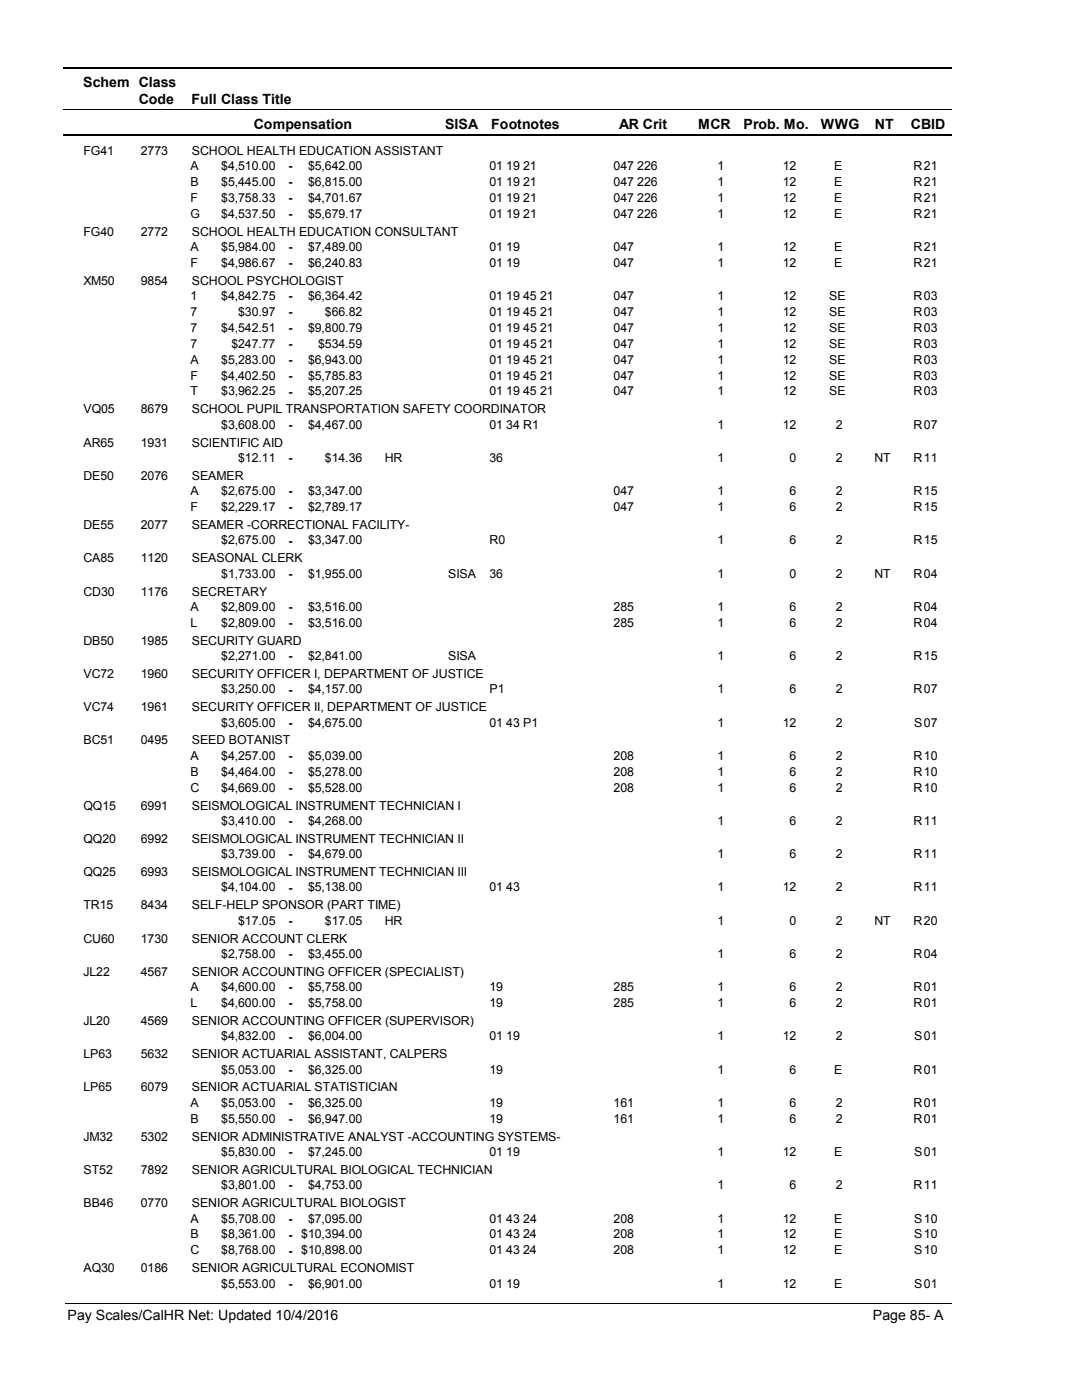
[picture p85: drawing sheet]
<svg xmlns="http://www.w3.org/2000/svg" width="216mm" height="279mm" viewBox="0 0 216 279" stroke-linecap="round" stroke-linejoin="round" font-family="sans-serif">
<defs><g id="words">
<g font-size="2.8">
<text x="16.6" y="17.3">Schem Class</text>
<text x="27.7" y="20.7">Code</text>
<text x="38.2" y="20.7">Full Class Title</text>
<text x="50.6" y="25.7">Compensation</text>
<text x="88.7" y="25.7">SISA</text>
<text x="98" y="25.7">Footnotes</text>
<text x="123.5" y="25.7">AR Crit</text>
<text x="139.2" y="25.7">MCR</text>
<text x="148.3" y="25.7">Prob. Mo.</text>
<text x="163.7" y="25.7">WWG</text>
<text x="174.5" y="25.7">NT</text>
<text x="181.6" y="25.7">CBID</text>
<text x="13.5" y="263.5">Pay Scales/CalHR Net: Updated 10/4/2016</text>
<text x="174.1" y="263.5">Page 85- A</text>
</g>
<g font-size="2.5">
<text x="16.6" y="30.8">FG41</text>
<text x="28.1" y="30.8">2773</text>
<text x="38" y="33.9">A</text>
<text x="38.2" y="30.8">SCHOOL HEALTH EDUCATION ASSISTANT</text>
<text x="44.1" y="33.9">$4,510.00</text>
<text x="57.5" y="33.9">-</text>
<text x="61.4" y="33.9">$5,642.00</text>
<text x="97.6" y="33.9">01 19 21</text>
<text x="122.4" y="33.9">047 226</text>
<text x="143.1" y="33.9">1</text>
<text x="156.1" y="33.9">12</text>
<text x="166.3" y="33.9">E</text>
<text x="182.2" y="33.9">R</text>
<text x="184.2" y="33.9">21</text>
<text x="38" y="37.1">B</text>
<text x="38" y="40.3">F</text>
<text x="44.1" y="37.1">$5,445.00</text>
<text x="44.1" y="40.3">$3,758.33</text>
<text x="57.5" y="37.1">-</text>
<text x="57.5" y="40.3">-</text>
<text x="61.4" y="37.1">$6,815.00</text>
<text x="61.4" y="40.3">$4,701.67</text>
<text x="97.6" y="37.1">01 19 21</text>
<text x="97.6" y="40.3">01 19 21</text>
<text x="122.4" y="37.1">047 226</text>
<text x="122.4" y="40.3">047 226</text>
<text x="143.1" y="37.1">1</text>
<text x="143.1" y="40.3">1</text>
<text x="156.1" y="37.1">12</text>
<text x="156.1" y="40.3">12</text>
<text x="166.3" y="37.1">E</text>
<text x="166.3" y="40.3">E</text>
<text x="182.2" y="37.1">R</text>
<text x="182.2" y="40.3">R</text>
<text x="184.2" y="37.1">21</text>
<text x="184.2" y="40.3">21</text>
<text x="16.6" y="47">FG40</text>
<text x="28.1" y="47">2772</text>
<text x="38" y="43.4">G</text>
<text x="38.2" y="47">SCHOOL HEALTH EDUCATION CONSULTANT</text>
<text x="44.1" y="43.4">$4,537.50</text>
<text x="57.5" y="43.5">-</text>
<text x="61.4" y="43.4">$5,679.17</text>
<text x="97.6" y="43.4">01 19 21</text>
<text x="122.4" y="43.4">047 226</text>
<text x="143.1" y="43.4">1</text>
<text x="156.1" y="43.4">12</text>
<text x="166.3" y="43.4">E</text>
<text x="182.2" y="43.4">R</text>
<text x="184.2" y="43.4">21</text>
<text x="38" y="50.1">A</text>
<text x="38" y="53.3">F</text>
<text x="44.1" y="50.1">$5,984.00</text>
<text x="44.1" y="53.3">$4,986.67</text>
<text x="57.5" y="50.1">-</text>
<text x="57.5" y="53.3">-</text>
<text x="61.4" y="50.1">$7,489.00</text>
<text x="61.4" y="53.3">$6,240.83</text>
<text x="97.6" y="50.1">01 19</text>
<text x="97.6" y="53.3">01 19</text>
<text x="122.4" y="50.1">047</text>
<text x="122.4" y="53.3">047</text>
<text x="143.1" y="50.1">1</text>
<text x="143.1" y="53.3">1</text>
<text x="156.1" y="50.1">12</text>
<text x="156.1" y="53.3">12</text>
<text x="166.3" y="50.1">E</text>
<text x="166.3" y="53.3">E</text>
<text x="182.2" y="50.1">R</text>
<text x="182.2" y="53.3">R</text>
<text x="184.2" y="50.1">21</text>
<text x="184.2" y="53.3">21</text>
<text x="16.6" y="56.9">XM50</text>
<text x="28.1" y="56.9">9854</text>
<text x="38" y="59.9">1</text>
<text x="38.2" y="56.9">SCHOOL PSYCHOLOGIST</text>
<text x="44.1" y="59.9">$4,842.75</text>
<text x="57.5" y="59.9">-</text>
<text x="61.4" y="59.9">$6,364.42</text>
<text x="97.6" y="59.9">01 19 45 21</text>
<text x="122.4" y="59.9">047</text>
<text x="143.1" y="59.9">1</text>
<text x="156.1" y="59.9">12</text>
<text x="165.4" y="59.9">SE</text>
<text x="182.2" y="59.9">R</text>
<text x="184.2" y="59.9">03</text>
<text x="38" y="63">7</text>
<text x="47.5" y="63">$30.97</text>
<text x="57.5" y="63.1">-</text>
<text x="64.8" y="63">$66.82</text>
<text x="97.6" y="63">01 19 45 21</text>
<text x="122.4" y="63">047</text>
<text x="143.1" y="63">1</text>
<text x="156.1" y="63">12</text>
<text x="165.4" y="63">SE</text>
<text x="182.2" y="63">R</text>
<text x="184.2" y="63">03</text>
<text x="38" y="66.2">7</text>
<text x="38" y="69.4">7</text>
<text x="44.1" y="66.2">$4,542.51</text>
<text x="46.1" y="69.4">$247.77</text>
<text x="57.5" y="66.3">-</text>
<text x="57.5" y="69.4">-</text>
<text x="61.4" y="66.2">$9,800.79</text>
<text x="63.5" y="69.4">$534.59</text>
<text x="97.6" y="66.2">01 19 45 21</text>
<text x="97.6" y="69.4">01 19 45 21</text>
<text x="122.4" y="66.2">047</text>
<text x="122.4" y="69.4">047</text>
<text x="143.1" y="66.2">1</text>
<text x="143.1" y="69.4">1</text>
<text x="156.1" y="66.2">12</text>
<text x="156.1" y="69.4">12</text>
<text x="165.4" y="66.2">SE</text>
<text x="165.4" y="69.4">SE</text>
<text x="182.2" y="66.2">R</text>
<text x="182.2" y="69.4">R</text>
<text x="184.2" y="66.2">03</text>
<text x="184.2" y="69.4">03</text>
<text x="38" y="72.6">A</text>
<text x="38" y="75.8">F</text>
<text x="44.1" y="72.6">$5,283.00</text>
<text x="44.1" y="75.8">$4,402.50</text>
<text x="57.5" y="72.6">-</text>
<text x="57.5" y="75.8">-</text>
<text x="61.4" y="72.6">$6,943.00</text>
<text x="61.4" y="75.8">$5,785.83</text>
<text x="97.6" y="72.6">01 19 45 21</text>
<text x="97.6" y="75.8">01 19 45 21</text>
<text x="122.4" y="72.6">047</text>
<text x="122.4" y="75.8">047</text>
<text x="143.1" y="72.6">1</text>
<text x="143.1" y="75.8">1</text>
<text x="156.1" y="72.6">12</text>
<text x="156.1" y="75.8">12</text>
<text x="165.4" y="72.6">SE</text>
<text x="165.4" y="75.8">SE</text>
<text x="182.2" y="72.6">R</text>
<text x="182.2" y="75.8">R</text>
<text x="184.2" y="72.6">03</text>
<text x="184.2" y="75.8">03</text>
<text x="16.6" y="82.5">VQ05</text>
<text x="28.1" y="82.5">8679</text>
<text x="38" y="78.9">T</text>
<text x="38.2" y="82.5">SCHOOL PUPIL TRANSPORTATION SAFETY COORDINATOR</text>
<text x="44.1" y="78.9">$3,962.25</text>
<text x="57.5" y="79">-</text>
<text x="61.4" y="78.9">$5,207.25</text>
<text x="97.6" y="78.9">01 19 45 21</text>
<text x="122.4" y="78.9">047</text>
<text x="143.1" y="78.9">1</text>
<text x="156.1" y="78.9">12</text>
<text x="165.4" y="78.9">SE</text>
<text x="182.2" y="78.9">R</text>
<text x="184.2" y="78.9">03</text>
<text x="16.6" y="89.2">AR65</text>
<text x="28.1" y="89.2">1931</text>
<text x="38.2" y="89.2">SCIENTIFIC AID</text>
<text x="44.1" y="85.6">$3,608.00</text>
<text x="57.5" y="85.6">-</text>
<text x="61.4" y="85.6">$4,467.00</text>
<text x="97.6" y="85.6">01 34 R1</text>
<text x="143.1" y="85.6">1</text>
<text x="156.1" y="85.6">12</text>
<text x="166.6" y="85.6">2</text>
<text x="182.2" y="85.6">R</text>
<text x="184.2" y="85.6">07</text>
<text x="16.6" y="95.8">DE50</text>
<text x="28.1" y="95.8">2076</text>
<text x="38.2" y="95.8">SEAMER</text>
<text x="47.5" y="92.2">$12.11</text>
<text x="57.5" y="92.3">-</text>
<text x="64.8" y="92.2">$14.36</text>
<text x="76.7" y="92.2">HR</text>
<text x="97.6" y="92.2">36</text>
<text x="143.1" y="92.2">1</text>
<text x="157.5" y="92.2">0</text>
<text x="166.6" y="92.2">2</text>
<text x="174.4" y="92.2">NT</text>
<text x="182.2" y="92.2">R</text>
<text x="184.2" y="92.2">11</text>
<text x="38" y="98.8">A</text>
<text x="44.1" y="98.8">$2,675.00</text>
<text x="57.5" y="98.9">-</text>
<text x="61.4" y="98.8">$3,347.00</text>
<text x="122.4" y="98.8">047</text>
<text x="143.1" y="98.8">1</text>
<text x="157.5" y="98.8">6</text>
<text x="166.6" y="98.8">2</text>
<text x="182.2" y="98.8">R</text>
<text x="184.2" y="98.8">15</text>
<text x="16.6" y="105.6">DE55</text>
<text x="28.1" y="105.6">2077</text>
<text x="38" y="102">F</text>
<text x="38.2" y="105.6">SEAMER -CORRECTIONAL FACILITY-</text>
<text x="44.1" y="102">$2,229.17</text>
<text x="57.5" y="102.1">-</text>
<text x="61.4" y="102">$2,789.17</text>
<text x="122.4" y="102">047</text>
<text x="143.1" y="102">1</text>
<text x="157.5" y="102">6</text>
<text x="166.6" y="102">2</text>
<text x="182.2" y="102">R</text>
<text x="184.2" y="102">15</text>
<text x="16.6" y="112.3">CA85</text>
<text x="28.1" y="112.3">1120</text>
<text x="38.2" y="112.3">SEASONAL CLERK</text>
<text x="44.1" y="108.7">$2,675.00</text>
<text x="57.5" y="108.7">-</text>
<text x="61.4" y="108.7">$3,347.00</text>
<text x="97.6" y="108.7">R0</text>
<text x="143.1" y="108.7">1</text>
<text x="157.5" y="108.7">6</text>
<text x="166.6" y="108.7">2</text>
<text x="182.2" y="108.7">R</text>
<text x="184.2" y="108.7">15</text>
<text x="16.6" y="118.9">CD30</text>
<text x="28.1" y="118.9">1176</text>
<text x="38.2" y="118.9">SECRETARY</text>
<text x="44.1" y="115.3">$1,733.00</text>
<text x="57.5" y="115.4">-</text>
<text x="61.4" y="115.3">$1,955.00</text>
<text x="89.4" y="115.3">SISA</text>
<text x="97.6" y="115.3">36</text>
<text x="143.1" y="115.3">1</text>
<text x="157.5" y="115.3">0</text>
<text x="166.6" y="115.3">2</text>
<text x="174.4" y="115.3">NT</text>
<text x="182.2" y="115.3">R</text>
<text x="184.2" y="115.3">04</text>
<text x="38" y="121.9">A</text>
<text x="38" y="125.1">L</text>
<text x="44.1" y="121.9">$2,809.00</text>
<text x="44.1" y="125.1">$2,809.00</text>
<text x="57.5" y="122">-</text>
<text x="57.5" y="125.1">-</text>
<text x="61.4" y="121.9">$3,516.00</text>
<text x="61.4" y="125.1">$3,516.00</text>
<text x="122.4" y="121.9">285</text>
<text x="122.4" y="125.1">285</text>
<text x="143.1" y="121.9">1</text>
<text x="143.1" y="125.1">1</text>
<text x="157.5" y="121.9">6</text>
<text x="157.5" y="125.1">6</text>
<text x="166.6" y="121.9">2</text>
<text x="166.6" y="125.1">2</text>
<text x="182.2" y="121.9">R</text>
<text x="182.2" y="125.1">R</text>
<text x="184.2" y="121.9">04</text>
<text x="184.2" y="125.1">04</text>
<text x="16.6" y="128.7">DB50</text>
<text x="28.1" y="128.7">1985</text>
<text x="38.2" y="128.7">SECURITY GUARD</text>
<text x="44.1" y="131.8">$2,271.00</text>
<text x="57.5" y="131.8">-</text>
<text x="61.4" y="131.8">$2,841.00</text>
<text x="89.4" y="131.8">SISA</text>
<text x="143.1" y="131.8">1</text>
<text x="157.5" y="131.8">6</text>
<text x="166.6" y="131.8">2</text>
<text x="182.2" y="131.8">R</text>
<text x="184.2" y="131.8">15</text>
<text x="16.6" y="135.3">VC72</text>
<text x="28.1" y="135.3">1960</text>
<text x="38.2" y="135.3">SECURITY OFFICER I, DEPARTMENT OF JUSTICE</text>
<text x="16.6" y="142">VC74</text>
<text x="28.1" y="142">1961</text>
<text x="38.2" y="142">SECURITY OFFICER II, DEPARTMENT OF JUSTICE</text>
<text x="44.1" y="138.4">$3,250.00</text>
<text x="57.5" y="138.4">-</text>
<text x="61.4" y="138.4">$4,157.00</text>
<text x="97.6" y="138.4">P1</text>
<text x="143.1" y="138.4">1</text>
<text x="157.5" y="138.4">6</text>
<text x="166.6" y="138.4">2</text>
<text x="182.2" y="138.4">R</text>
<text x="184.2" y="138.4">07</text>
<text x="16.6" y="148.6">BC51</text>
<text x="28.1" y="148.6">0495</text>
<text x="38.2" y="148.6">SEED BOTANIST</text>
<text x="44.1" y="145">$3,605.00</text>
<text x="57.5" y="145.1">-</text>
<text x="61.4" y="145">$4,675.00</text>
<text x="97.6" y="145">01 43 P1</text>
<text x="143.1" y="145">1</text>
<text x="156.1" y="145">12</text>
<text x="166.6" y="145">2</text>
<text x="182.3" y="145">S</text>
<text x="184.2" y="145">07</text>
<text x="38" y="151.7">A</text>
<text x="38" y="154.8">B</text>
<text x="44.1" y="151.7">$4,257.00</text>
<text x="44.1" y="154.8">$4,464.00</text>
<text x="57.5" y="151.7">-</text>
<text x="57.5" y="154.9">-</text>
<text x="61.4" y="151.7">$5,039.00</text>
<text x="61.4" y="154.8">$5,278.00</text>
<text x="122.4" y="151.7">208</text>
<text x="122.4" y="154.8">208</text>
<text x="143.1" y="151.7">1</text>
<text x="143.1" y="154.8">1</text>
<text x="157.5" y="151.7">6</text>
<text x="157.5" y="154.8">6</text>
<text x="166.6" y="151.7">2</text>
<text x="166.6" y="154.8">2</text>
<text x="182.2" y="151.7">R</text>
<text x="182.2" y="154.8">R</text>
<text x="184.2" y="151.7">10</text>
<text x="184.2" y="154.8">10</text>
<text x="16.6" y="161.6">QQ15</text>
<text x="28.1" y="161.6">6991</text>
<text x="38" y="158">C</text>
<text x="38.2" y="161.6">SEISMOLOGICAL INSTRUMENT TECHNICIAN I</text>
<text x="44.1" y="158">$4,669.00</text>
<text x="57.5" y="158.1">-</text>
<text x="61.4" y="158">$5,528.00</text>
<text x="122.4" y="158">208</text>
<text x="143.1" y="158">1</text>
<text x="157.5" y="158">6</text>
<text x="166.6" y="158">2</text>
<text x="182.2" y="158">R</text>
<text x="184.2" y="158">10</text>
<text x="44.1" y="164.7">$3,410.00</text>
<text x="57.5" y="164.7">-</text>
<text x="61.4" y="164.7">$4,268.00</text>
<text x="143.1" y="164.7">1</text>
<text x="157.5" y="164.7">6</text>
<text x="166.6" y="164.7">2</text>
<text x="182.2" y="164.7">R</text>
<text x="184.2" y="164.7">11</text>
<text x="16.6" y="168.2">QQ20</text>
<text x="28.1" y="168.2">6992</text>
<text x="38.2" y="168.2">SEISMOLOGICAL INSTRUMENT TECHNICIAN II</text>
<text x="44.1" y="171.3">$3,739.00</text>
<text x="57.5" y="171.3">-</text>
<text x="61.4" y="171.3">$4,679.00</text>
<text x="143.1" y="171.3">1</text>
<text x="157.5" y="171.3">6</text>
<text x="166.6" y="171.3">2</text>
<text x="182.2" y="171.3">R</text>
<text x="184.2" y="171.3">11</text>
<text x="16.6" y="174.9">QQ25</text>
<text x="28.1" y="174.9">6993</text>
<text x="38.2" y="174.9">SEISMOLOGICAL INSTRUMENT TECHNICIAN III</text>
<text x="44.1" y="177.9">$4,104.00</text>
<text x="57.5" y="178">-</text>
<text x="61.4" y="177.9">$5,138.00</text>
<text x="97.6" y="177.9">01 43</text>
<text x="143.1" y="177.9">1</text>
<text x="156.1" y="177.9">12</text>
<text x="166.6" y="177.9">2</text>
<text x="182.2" y="177.9">R</text>
<text x="184.2" y="177.9">11</text>
<text x="16.6" y="181.5">TR15</text>
<text x="28.1" y="181.5">8434</text>
<text x="38.2" y="181.5">SELF-HELP SPONSOR (PART TIME)</text>
<text x="47.5" y="184.6">$17.05</text>
<text x="57.5" y="184.6">-</text>
<text x="64.8" y="184.6">$17.05</text>
<text x="76.7" y="184.6">HR</text>
<text x="143.1" y="184.6">1</text>
<text x="157.5" y="184.6">0</text>
<text x="166.6" y="184.6">2</text>
<text x="174.4" y="184.6">NT</text>
<text x="182.2" y="184.6">R</text>
<text x="184.2" y="184.6">20</text>
<text x="16.6" y="188.2">CU60</text>
<text x="28.1" y="188.2">1730</text>
<text x="38.2" y="188.2">SENIOR ACCOUNT CLERK</text>
<text x="44.1" y="191.2">$2,758.00</text>
<text x="57.5" y="191.2">-</text>
<text x="61.4" y="191.2">$3,455.00</text>
<text x="143.1" y="191.2">1</text>
<text x="157.5" y="191.2">6</text>
<text x="166.6" y="191.2">2</text>
<text x="182.2" y="191.2">R</text>
<text x="184.2" y="191.2">04</text>
<text x="16.6" y="194.8">JL22</text>
<text x="28.1" y="194.8">4567</text>
<text x="38" y="197.8">A</text>
<text x="38.2" y="194.8">SENIOR ACCOUNTING OFFICER (SPECIALIST)</text>
<text x="44.1" y="197.8">$4,600.00</text>
<text x="57.5" y="197.9">-</text>
<text x="61.4" y="197.8">$5,758.00</text>
<text x="97.6" y="197.8">19</text>
<text x="122.4" y="197.8">285</text>
<text x="143.1" y="197.8">1</text>
<text x="157.5" y="197.8">6</text>
<text x="166.6" y="197.8">2</text>
<text x="182.2" y="197.8">R</text>
<text x="184.2" y="197.8">01</text>
<text x="38" y="201">L</text>
<text x="44.1" y="201">$4,600.00</text>
<text x="57.5" y="201">-</text>
<text x="61.4" y="201">$5,758.00</text>
<text x="97.6" y="201">19</text>
<text x="122.4" y="201">285</text>
<text x="143.1" y="201">1</text>
<text x="157.5" y="201">6</text>
<text x="166.6" y="201">2</text>
<text x="182.2" y="201">R</text>
<text x="184.2" y="201">01</text>
<text x="16.6" y="204.6">JL20</text>
<text x="28.1" y="204.6">4569</text>
<text x="38.2" y="204.6">SENIOR ACCOUNTING OFFICER (SUPERVISOR)</text>
<text x="44.1" y="207.7">$4,832.00</text>
<text x="57.5" y="207.7">-</text>
<text x="61.4" y="207.7">$6,004.00</text>
<text x="97.6" y="207.7">01 19</text>
<text x="143.1" y="207.7">1</text>
<text x="156.1" y="207.7">12</text>
<text x="166.6" y="207.7">2</text>
<text x="182.3" y="207.7">S</text>
<text x="184.2" y="207.7">01</text>
<text x="16.6" y="211.2">LP63</text>
<text x="28.1" y="211.2">5632</text>
<text x="38.2" y="211.2">SENIOR ACTUARIAL ASSISTANT, CALPERS</text>
<text x="44.1" y="214.3">$5,053.00</text>
<text x="57.5" y="214.3">-</text>
<text x="61.4" y="214.3">$6,325.00</text>
<text x="97.6" y="214.3">19</text>
<text x="143.1" y="214.3">1</text>
<text x="157.5" y="214.3">6</text>
<text x="166.3" y="214.3">E</text>
<text x="182.2" y="214.3">R</text>
<text x="184.2" y="214.3">01</text>
<text x="16.6" y="217.8">LP65</text>
<text x="28.1" y="217.8">6079</text>
<text x="38" y="220.9">A</text>
<text x="38.2" y="217.8">SENIOR ACTUARIAL STATISTICIAN</text>
<text x="44.1" y="220.9">$5,053.00</text>
<text x="57.5" y="221">-</text>
<text x="61.4" y="220.9">$6,325.00</text>
<text x="97.6" y="220.9">19</text>
<text x="122.4" y="220.9">161</text>
<text x="143.1" y="220.9">1</text>
<text x="157.5" y="220.9">6</text>
<text x="166.6" y="220.9">2</text>
<text x="182.2" y="220.9">R</text>
<text x="184.2" y="220.9">01</text>
<text x="16.6" y="227.7">JM32</text>
<text x="28.1" y="227.7">5302</text>
<text x="38" y="224.1">B</text>
<text x="38.2" y="227.7">SENIOR ADMINISTRATIVE ANALYST -ACCOUNTING SYSTEMS-</text>
<text x="44.1" y="224.1">$5,550.00</text>
<text x="57.5" y="224.1">-</text>
<text x="61.4" y="224.1">$6,947.00</text>
<text x="97.6" y="224.1">19</text>
<text x="122.4" y="224.1">161</text>
<text x="143.1" y="224.1">1</text>
<text x="157.5" y="224.1">6</text>
<text x="166.6" y="224.1">2</text>
<text x="182.2" y="224.1">R</text>
<text x="184.2" y="224.1">01</text>
<text x="44.1" y="230.7">$5,830.00</text>
<text x="57.5" y="230.8">-</text>
<text x="61.4" y="230.7">$7,245.00</text>
<text x="97.6" y="230.7">01 19</text>
<text x="143.1" y="230.7">1</text>
<text x="156.1" y="230.7">12</text>
<text x="166.3" y="230.7">E</text>
<text x="182.3" y="230.7">S</text>
<text x="184.2" y="230.7">01</text>
<text x="16.6" y="234.3">ST52</text>
<text x="28.1" y="234.3">7892</text>
<text x="38.2" y="234.3">SENIOR AGRICULTURAL BIOLOGICAL TECHNICIAN</text>
<text x="44.1" y="237.4">$3,801.00</text>
<text x="57.5" y="237.4">-</text>
<text x="61.4" y="237.4">$4,753.00</text>
<text x="143.1" y="237.4">1</text>
<text x="157.5" y="237.4">6</text>
<text x="166.6" y="237.4">2</text>
<text x="182.2" y="237.4">R</text>
<text x="184.2" y="237.4">11</text>
<text x="16.6" y="240.9">BB46</text>
<text x="28.1" y="240.9">0770</text>
<text x="38" y="244">A</text>
<text x="38.2" y="240.9">SENIOR AGRICULTURAL BIOLOGIST</text>
<text x="44.1" y="244">$5,708.00</text>
<text x="57.5" y="244">-</text>
<text x="61.4" y="244">$7,095.00</text>
<text x="97.6" y="244">01 43 24</text>
<text x="122.4" y="244">208</text>
<text x="143.1" y="244">1</text>
<text x="156.1" y="244">12</text>
<text x="166.3" y="244">E</text>
<text x="182.3" y="244">S</text>
<text x="184.2" y="244">10</text>
<text x="38" y="247.2">B</text>
<text x="38" y="250.4">C</text>
<text x="44.1" y="247.2">$8,361.00</text>
<text x="44.1" y="250.4">$8,768.00</text>
<text x="57.5" y="247.2">-</text>
<text x="57.5" y="250.4">-</text>
<text x="60.1" y="247.2">$10,394.00</text>
<text x="60.1" y="250.4">$10,898.00</text>
<text x="97.6" y="247.2">01 43 24</text>
<text x="97.6" y="250.4">01 43 24</text>
<text x="122.4" y="247.2">208</text>
<text x="122.4" y="250.4">208</text>
<text x="143.1" y="247.2">1</text>
<text x="143.1" y="250.4">1</text>
<text x="156.1" y="247.2">12</text>
<text x="156.1" y="250.4">12</text>
<text x="166.3" y="247.2">E</text>
<text x="166.3" y="250.4">E</text>
<text x="182.3" y="247.2">S</text>
<text x="182.3" y="250.4">S</text>
<text x="184.2" y="247.2">10</text>
<text x="184.2" y="250.4">10</text>
<text x="16.6" y="253.9">AQ30</text>
<text x="28.1" y="253.9">0186</text>
<text x="38.2" y="253.9">SENIOR AGRICULTURAL ECONOMIST</text>
<text x="44.1" y="257">$5,553.00</text>
<text x="57.5" y="257">-</text>
<text x="61.4" y="257">$6,901.00</text>
<text x="97.6" y="257">01 19</text>
<text x="143.1" y="257">1</text>
<text x="156.1" y="257">12</text>
<text x="166.3" y="257">E</text>
<text x="182.3" y="257">S</text>
<text x="184.2" y="257">01</text>
</g>
</g></defs>
<path d="M12.7 13.5h177.1" fill="none" stroke="#000" stroke-width=".36"/>
<path d="M12.7 21.9h177.1" fill="none" stroke="#000" stroke-width=".2"/>
<path d="M12.7 27h177.1" fill="none" stroke="#000" stroke-width=".35"/>
<g fill="#fff">
<path d="M40.4 31.3h16.2v3h-16.2z" fill-rule="evenodd"/>
<path d="M183.9 31.3h4.1v3h-4.1z" fill-rule="evenodd"/>
<path d="M40.4 34.5h16.2v3h-16.2z" fill-rule="evenodd"/>
<path d="M183.9 34.5h4.1v3h-4.1z" fill-rule="evenodd"/>
<path d="M40.4 37.7h16.2v2.9h-16.2z" fill-rule="evenodd"/>
<path d="M183.9 37.7h4.1v2.9h-4.1z" fill-rule="evenodd"/>
<path d="M40.4 40.8h16.2v3h-16.2z" fill-rule="evenodd"/>
<path d="M183.9 40.8h4.1v3h-4.1z" fill-rule="evenodd"/>
<path d="M40.4 47.5h16.2v3h-16.2z" fill-rule="evenodd"/>
<path d="M183.9 47.5h4.1v3h-4.1z" fill-rule="evenodd"/>
<path d="M40.4 50.6h16.2v3h-16.2z" fill-rule="evenodd"/>
<path d="M183.9 50.6h4.1v3h-4.1z" fill-rule="evenodd"/>
<path d="M40.4 57.3h16.2v2.9h-16.2z" fill-rule="evenodd"/>
<path d="M183.9 57.3h4.1v2.9h-4.1z" fill-rule="evenodd"/>
<path d="M40.4 60.4h16.2v3h-16.2z" fill-rule="evenodd"/>
<path d="M183.9 60.4h4.1v3h-4.1z" fill-rule="evenodd"/>
<path d="M40.4 63.6h16.2v3h-16.2z" fill-rule="evenodd"/>
<path d="M183.9 63.6h4.1v3h-4.1z" fill-rule="evenodd"/>
<path d="M40.4 66.8h16.2v3h-16.2z" fill-rule="evenodd"/>
<path d="M183.9 66.8h4.1v3h-4.1z" fill-rule="evenodd"/>
<path d="M40.4 70h16.2v2.9h-16.2z" fill-rule="evenodd"/>
<path d="M183.9 70h4.1v2.9h-4.1z" fill-rule="evenodd"/>
<path d="M40.4 73.1h16.2v3h-16.2z" fill-rule="evenodd"/>
<path d="M183.9 73.1h4.1v3h-4.1z" fill-rule="evenodd"/>
<path d="M40.4 76.3h16.2v3h-16.2z" fill-rule="evenodd"/>
<path d="M183.9 76.3h4.1v3h-4.1z" fill-rule="evenodd"/>
<path d="M40.4 83h16.2v3h-16.2z" fill-rule="evenodd"/>
<path d="M183.9 83h4.1v3h-4.1z" fill-rule="evenodd"/>
<path d="M40.4 89.6h16.2v3h-16.2z" fill-rule="evenodd"/>
<path d="M183.9 89.6h4.1v3h-4.1z" fill-rule="evenodd"/>
<path d="M40.4 96.2h16.2v3h-16.2z" fill-rule="evenodd"/>
<path d="M183.9 96.2h4.1v3h-4.1z" fill-rule="evenodd"/>
<path d="M40.4 99.4h16.2v3h-16.2z" fill-rule="evenodd"/>
<path d="M183.9 99.4h4.1v3h-4.1z" fill-rule="evenodd"/>
<path d="M40.4 106.1h16.2v2.9h-16.2z" fill-rule="evenodd"/>
<path d="M183.9 106.1h4.1v2.9h-4.1z" fill-rule="evenodd"/>
<path d="M40.4 112.7h16.2v3h-16.2z" fill-rule="evenodd"/>
<path d="M183.9 112.7h4.1v3h-4.1z" fill-rule="evenodd"/>
<path d="M40.4 119.3h16.2v3h-16.2z" fill-rule="evenodd"/>
<path d="M183.9 119.3h4.1v3h-4.1z" fill-rule="evenodd"/>
<path d="M40.4 122.5h16.2v3h-16.2z" fill-rule="evenodd"/>
<path d="M183.9 122.5h4.1v3h-4.1z" fill-rule="evenodd"/>
<path d="M40.4 129.1h16.2v3h-16.2z" fill-rule="evenodd"/>
<path d="M183.9 129.1h4.1v3h-4.1z" fill-rule="evenodd"/>
<path d="M40.4 135.8h16.2v3h-16.2z" fill-rule="evenodd"/>
<path d="M183.9 135.8h4.1v3h-4.1z" fill-rule="evenodd"/>
<path d="M40.4 142.4h16.2v3h-16.2z" fill-rule="evenodd"/>
<path d="M183.9 142.4h4.1v3h-4.1z" fill-rule="evenodd"/>
<path d="M40.4 149h16.2v3h-16.2z" fill-rule="evenodd"/>
<path d="M183.9 149h4.1v3h-4.1z" fill-rule="evenodd"/>
<path d="M40.4 152.2h16.2v3h-16.2z" fill-rule="evenodd"/>
<path d="M183.9 152.2h4.1v3h-4.1z" fill-rule="evenodd"/>
<path d="M40.4 155.4h16.2v3h-16.2z" fill-rule="evenodd"/>
<path d="M183.9 155.4h4.1v3h-4.1z" fill-rule="evenodd"/>
<path d="M40.4 162.1h16.2v2.9h-16.2z" fill-rule="evenodd"/>
<path d="M183.9 162.1h4.1v2.9h-4.1z" fill-rule="evenodd"/>
<path d="M40.4 168.7h16.2v2.9h-16.2z" fill-rule="evenodd"/>
<path d="M183.9 168.7h4.1v2.9h-4.1z" fill-rule="evenodd"/>
<path d="M40.4 175.3h16.2v3h-16.2z" fill-rule="evenodd"/>
<path d="M183.9 175.3h4.1v3h-4.1z" fill-rule="evenodd"/>
<path d="M40.4 182h16.2v2.9h-16.2z" fill-rule="evenodd"/>
<path d="M183.9 182h4.1v2.9h-4.1z" fill-rule="evenodd"/>
<path d="M40.4 188.6h16.2v3h-16.2z" fill-rule="evenodd"/>
<path d="M183.9 188.6h4.1v3h-4.1z" fill-rule="evenodd"/>
<path d="M40.4 195.2h16.2v3h-16.2z" fill-rule="evenodd"/>
<path d="M183.9 195.2h4.1v3h-4.1z" fill-rule="evenodd"/>
<path d="M40.4 198.4h16.2v3h-16.2z" fill-rule="evenodd"/>
<path d="M183.9 198.4h4.1v3h-4.1z" fill-rule="evenodd"/>
<path d="M40.4 205h16.2v3h-16.2z" fill-rule="evenodd"/>
<path d="M183.9 205h4.1v3h-4.1z" fill-rule="evenodd"/>
<path d="M40.4 211.7h16.2v2.9h-16.2z" fill-rule="evenodd"/>
<path d="M183.9 211.7h4.1v2.9h-4.1z" fill-rule="evenodd"/>
<path d="M40.4 218.3h16.2v3h-16.2z" fill-rule="evenodd"/>
<path d="M183.9 218.3h4.1v3h-4.1z" fill-rule="evenodd"/>
<path d="M40.4 221.5h16.2v3h-16.2z" fill-rule="evenodd"/>
<path d="M183.9 221.5h4.1v3h-4.1z" fill-rule="evenodd"/>
<path d="M40.4 228.1h16.2v3h-16.2z" fill-rule="evenodd"/>
<path d="M183.9 228.1h4.1v3h-4.1z" fill-rule="evenodd"/>
<path d="M40.4 234.7h16.2v3h-16.2z" fill-rule="evenodd"/>
<path d="M183.9 234.7h4.1v3h-4.1z" fill-rule="evenodd"/>
<path d="M40.4 241.4h16.2v3h-16.2z" fill-rule="evenodd"/>
<path d="M183.9 241.4h4.1v3h-4.1z" fill-rule="evenodd"/>
<path d="M40.4 244.6h16.2v2.9h-16.2z" fill-rule="evenodd"/>
<path d="M183.9 244.6h4.1v2.9h-4.1z" fill-rule="evenodd"/>
<path d="M40.4 247.7h16.2v3h-16.2z" fill-rule="evenodd"/>
<path d="M183.9 247.7h4.1v3h-4.1z" fill-rule="evenodd"/>
<path d="M40.4 254.4h16.2v3h-16.2z" fill-rule="evenodd"/>
<path d="M183.9 254.4h4.1v3h-4.1z" fill-rule="evenodd"/>
</g>
<path d="M13.1 260.1h176.7" fill="none" stroke="#000" stroke-width=".2"/>
<use href="#words"/>
</svg>
